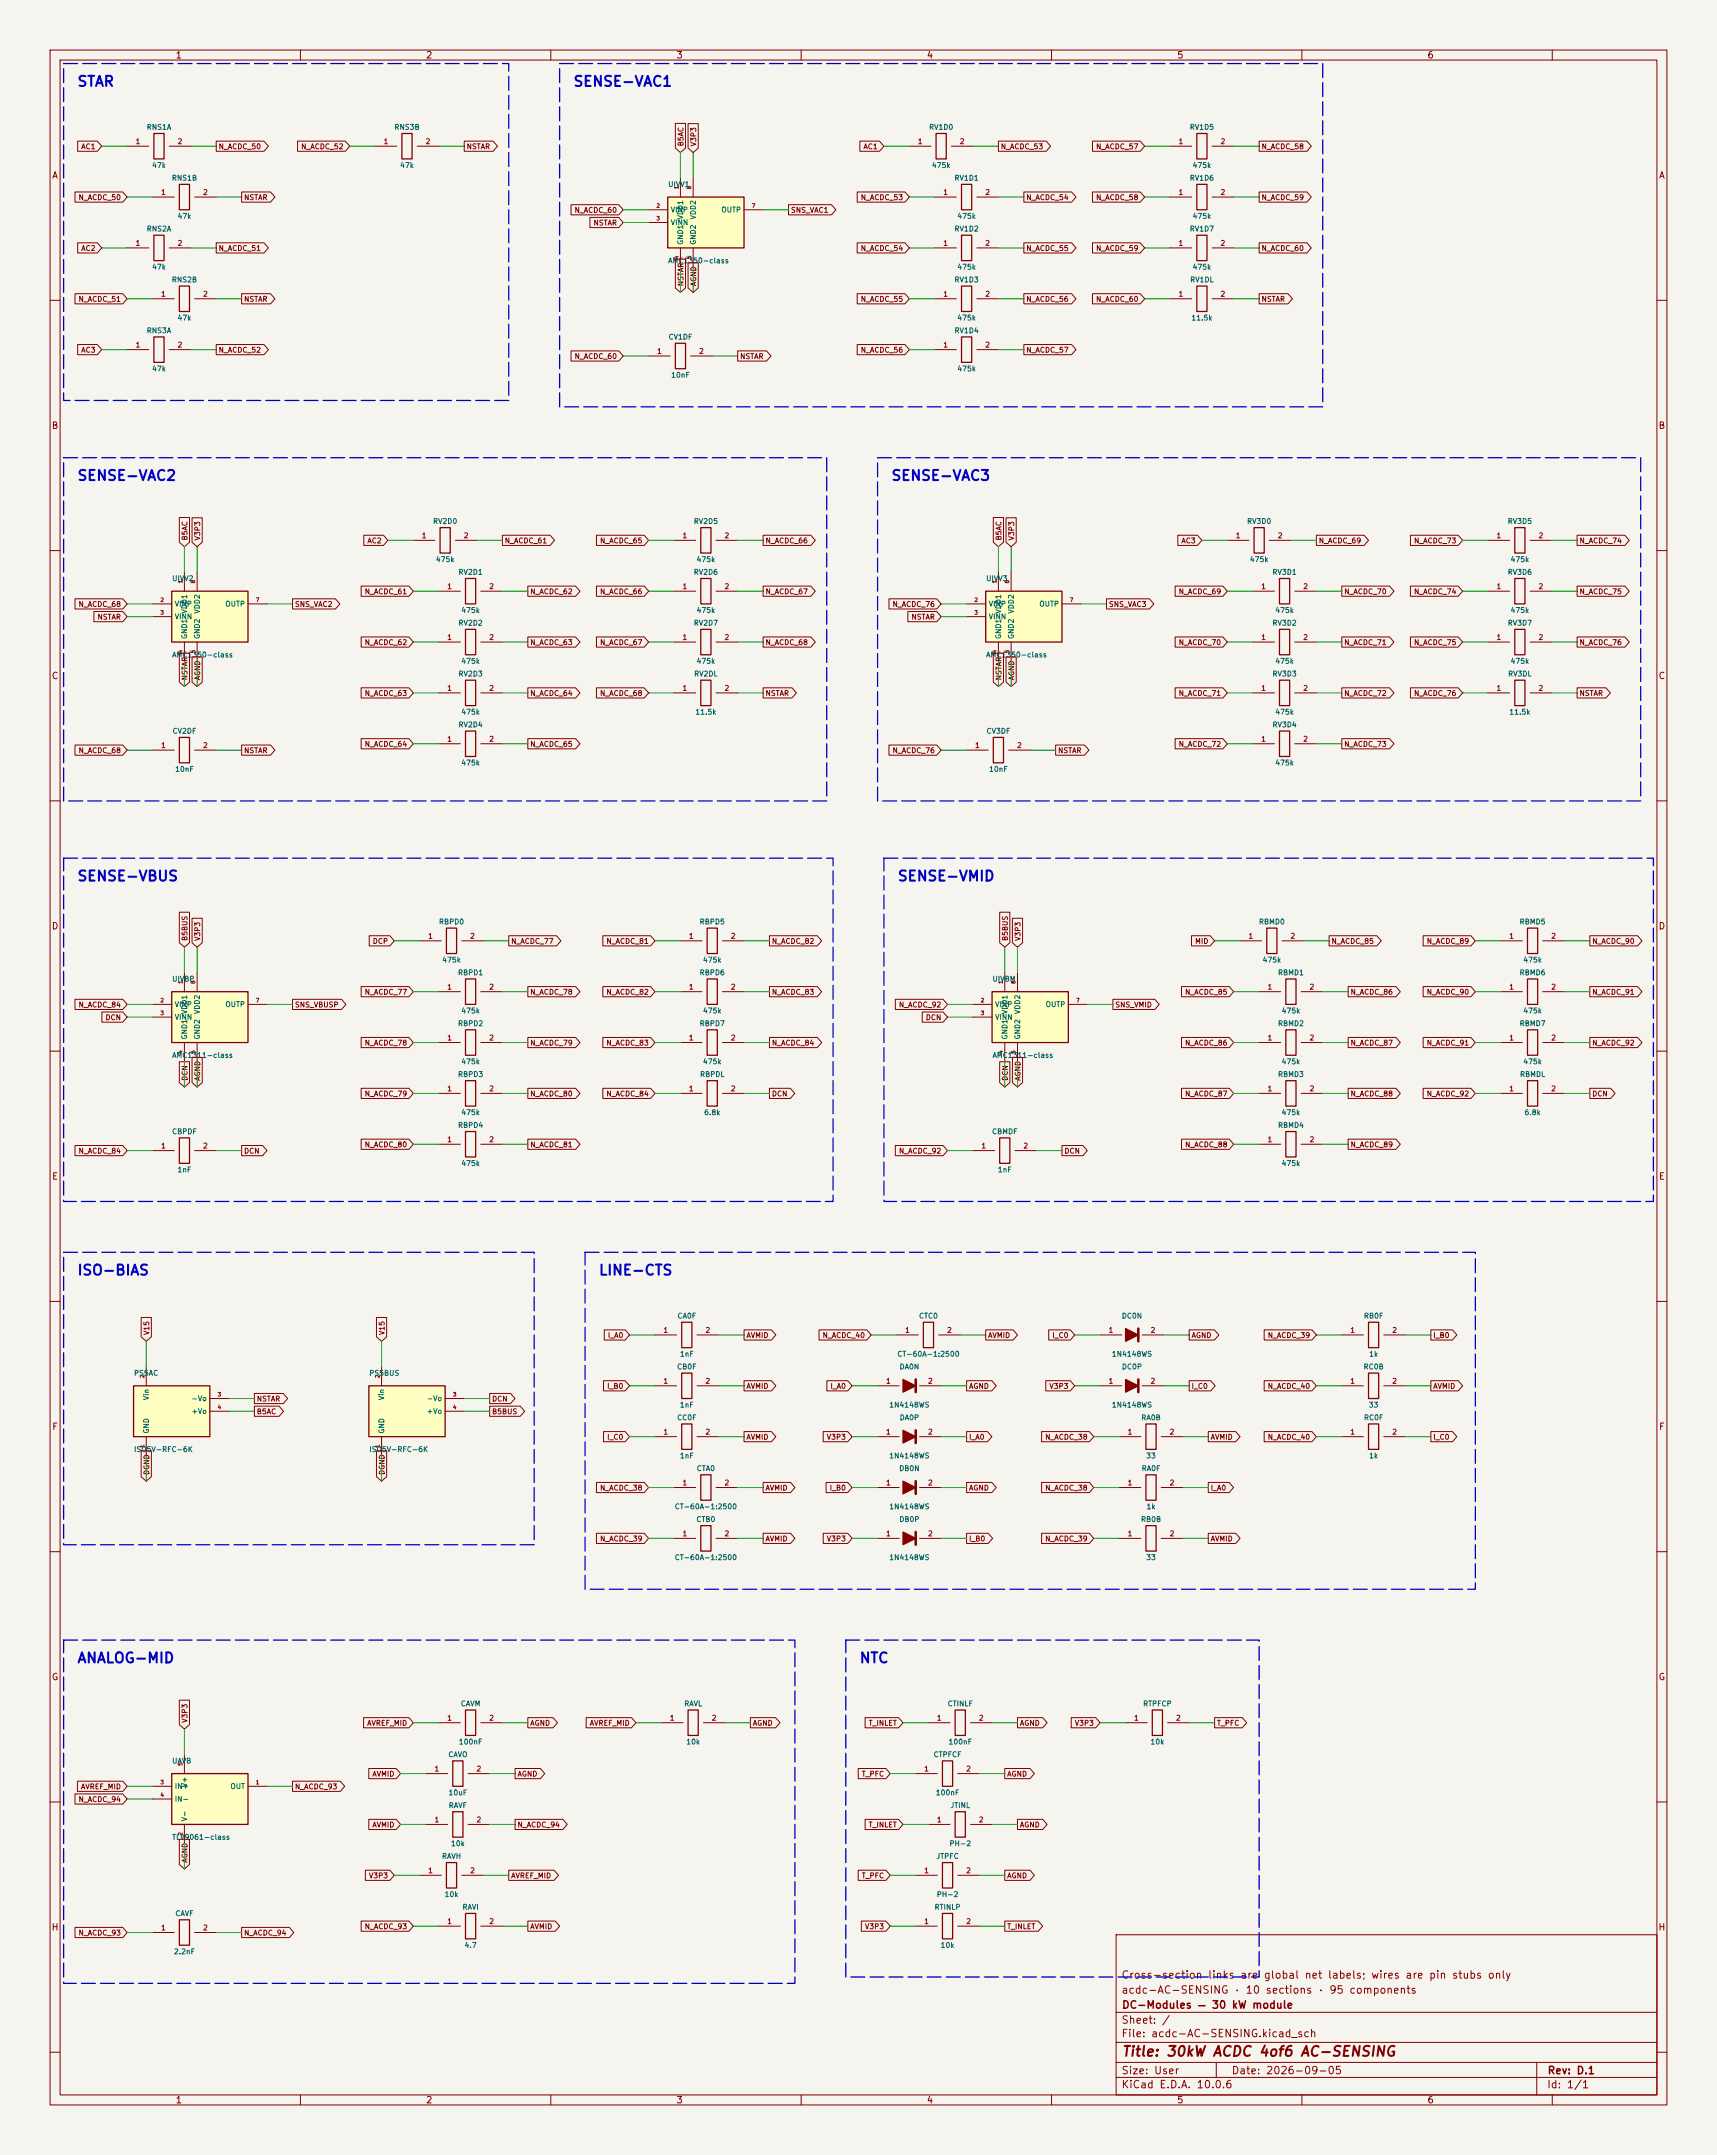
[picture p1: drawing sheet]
<svg xmlns="http://www.w3.org/2000/svg" width="343mm" height="431mm" viewBox="0 0 343 431" stroke-linecap="round" stroke-linejoin="round" font-family="sans-serif">
<defs><g id="words">
<g font-size="2" fill="#0000c2">
<text x="15.3" y="17.8">STAR</text>
<text x="114.4" y="17.8">SENSE-VAC1</text>
<text x="15.3" y="96.5">SENSE-VAC2</text>
<text x="177.9" y="96.5">SENSE-VAC3</text>
<text x="15.3" y="176.5">SENSE-VBUS</text>
<text x="179.1" y="176.5">SENSE-VMID</text>
<text x="15.3" y="255.3">ISO-BIAS</text>
<text x="119.4" y="255.3">LINE-CTS</text>
<text x="15.3" y="332.8">ANALOG-MID</text>
<text x="171.5" y="332.8">NTC</text>
</g>
<text font-size="2" fill="#840000" x="223.9" y="411.3">Title: 30kW ACDC 4of6 AC-SENSING</text>
<g font-size="1.5" fill="#840000">
<text x="223.9" y="395.7">Cross-section links are global net labels; wires are pin stubs only</text>
<text x="223.9" y="398.7">acdc-AC-SENSING · 10 sections · 95 components</text>
<text x="223.9" y="401.7">DC-Modules — 30 kW module</text>
<text x="223.9" y="407.4">File: acdc-AC-SENSING.kicad_sch</text>
<text x="223.9" y="404.7">Sheet: /</text>
<text x="223.9" y="417.6">KiCad E.D.A. 10.0.6</text>
<text x="223.9" y="414.8">Size: User</text>
<text x="245.9" y="414.8">Date: 2026-09-05</text>
<text x="308.9" y="417.6">Id: 1/1</text>
<text x="308.9" y="414.8">Rev: D.1</text>
</g>
<g font-size="1.3" fill="#840000">
<text x="35" y="12">1</text>
<text x="85" y="12">2</text>
<text x="135" y="12">3</text>
<text x="185" y="12">4</text>
<text x="235" y="12">5</text>
<text x="285" y="12">6</text>
<text x="10.3" y="36">A</text>
<text x="331.2" y="36">A</text>
<text x="10.2" y="86">B</text>
<text x="331.1" y="86">B</text>
<text x="10.2" y="136">C</text>
<text x="331.1" y="136">C</text>
<text x="10.2" y="186">D</text>
<text x="331.1" y="186">D</text>
<text x="10.3" y="236">E</text>
<text x="331.2" y="236">E</text>
<text x="10.3" y="286">F</text>
<text x="331.2" y="286">F</text>
<text x="10.2" y="336">G</text>
<text x="331.1" y="336">G</text>
<text x="10.2" y="386">H</text>
<text x="331.1" y="386">H</text>
<text x="35" y="420.5">1</text>
<text x="85" y="420.5">2</text>
<text x="135" y="420.5">3</text>
<text x="185" y="420.5">4</text>
<text x="235" y="420.5">5</text>
<text x="285" y="420.5">6</text>
</g>
<g font-size="1" fill="#a90000">
<text x="27" y="29">1</text>
<text x="35.4" y="29">2</text>
<text x="76.5" y="29">1</text>
<text x="84.9" y="29">2</text>
<text x="183.2" y="29">1</text>
<text x="191.6" y="29">2</text>
<text x="235.3" y="29">1</text>
<text x="243.6" y="29">2</text>
<text x="32.1" y="39.2">1</text>
<text x="40.4" y="39.2">2</text>
<text x="188.3" y="39.2">1</text>
<text x="196.6" y="39.2">2</text>
<text x="235.3" y="39.2">1</text>
<text x="243.6" y="39.2">2</text>
<text x="27" y="49.3">1</text>
<text x="35.4" y="49.3">2</text>
<text x="188.3" y="49.3">1</text>
<text x="196.6" y="49.3">2</text>
<text x="235.3" y="49.3">1</text>
<text x="243.6" y="49.3">2</text>
<text x="32.1" y="59.5">1</text>
<text x="40.4" y="59.5">2</text>
<text x="188.3" y="59.5">1</text>
<text x="196.6" y="59.5">2</text>
<text x="235.3" y="59.5">1</text>
<text x="243.6" y="59.5">2</text>
<text x="27" y="69.7">1</text>
<text x="35.4" y="69.7">2</text>
<text x="131.1" y="70.9">1</text>
<text x="139.5" y="70.9">2</text>
<text x="188.3" y="69.7">1</text>
<text x="196.6" y="69.7">2</text>
<text x="84.1" y="107.8">1</text>
<text x="92.5" y="107.8">2</text>
<text x="136.2" y="107.8">1</text>
<text x="144.6" y="107.8">2</text>
<text x="246.7" y="107.8">1</text>
<text x="255.1" y="107.8">2</text>
<text x="298.8" y="107.8">1</text>
<text x="307.1" y="107.8">2</text>
<text x="89.2" y="117.9">1</text>
<text x="97.6" y="117.9">2</text>
<text x="136.2" y="117.9">1</text>
<text x="144.6" y="117.9">2</text>
<text x="251.8" y="117.9">1</text>
<text x="260.1" y="117.9">2</text>
<text x="298.8" y="117.9">1</text>
<text x="307.1" y="117.9">2</text>
<text x="89.2" y="128.1">1</text>
<text x="97.6" y="128.1">2</text>
<text x="136.2" y="128.1">1</text>
<text x="144.6" y="128.1">2</text>
<text x="251.8" y="128.1">1</text>
<text x="260.1" y="128.1">2</text>
<text x="298.8" y="128.1">1</text>
<text x="307.1" y="128.1">2</text>
<text x="89.2" y="138.2">1</text>
<text x="97.6" y="138.2">2</text>
<text x="136.2" y="138.2">1</text>
<text x="144.6" y="138.2">2</text>
<text x="251.8" y="138.2">1</text>
<text x="260.1" y="138.2">2</text>
<text x="298.8" y="138.2">1</text>
<text x="307.1" y="138.2">2</text>
<text x="32.1" y="149.7">1</text>
<text x="40.4" y="149.7">2</text>
<text x="89.2" y="148.4">1</text>
<text x="97.6" y="148.4">2</text>
<text x="194.6" y="149.7">1</text>
<text x="203" y="149.7">2</text>
<text x="251.8" y="148.4">1</text>
<text x="260.1" y="148.4">2</text>
<text x="85.4" y="187.8">1</text>
<text x="93.8" y="187.8">2</text>
<text x="137.5" y="187.8">1</text>
<text x="145.8" y="187.8">2</text>
<text x="249.2" y="187.8">1</text>
<text x="257.6" y="187.8">2</text>
<text x="301.3" y="187.8">1</text>
<text x="309.7" y="187.8">2</text>
<text x="89.2" y="197.9">1</text>
<text x="97.6" y="197.9">2</text>
<text x="137.5" y="197.9">1</text>
<text x="145.8" y="197.9">2</text>
<text x="253" y="197.9">1</text>
<text x="261.4" y="197.9">2</text>
<text x="301.3" y="197.9">1</text>
<text x="309.7" y="197.9">2</text>
<text x="89.2" y="208.1">1</text>
<text x="97.6" y="208.1">2</text>
<text x="137.5" y="208.1">1</text>
<text x="145.8" y="208.1">2</text>
<text x="253" y="208.1">1</text>
<text x="261.4" y="208.1">2</text>
<text x="301.3" y="208.1">1</text>
<text x="309.7" y="208.1">2</text>
<text x="89.2" y="218.3">1</text>
<text x="97.6" y="218.3">2</text>
<text x="137.5" y="218.3">1</text>
<text x="145.8" y="218.3">2</text>
<text x="253" y="218.3">1</text>
<text x="261.4" y="218.3">2</text>
<text x="301.3" y="218.3">1</text>
<text x="309.7" y="218.3">2</text>
<text x="32.1" y="229.7">1</text>
<text x="40.4" y="229.7">2</text>
<text x="89.2" y="228.4">1</text>
<text x="97.6" y="228.4">2</text>
<text x="195.9" y="229.7">1</text>
<text x="204.3" y="229.7">2</text>
<text x="253" y="228.4">1</text>
<text x="261.4" y="228.4">2</text>
<text x="132.4" y="266.5">1</text>
<text x="140.8" y="266.5">2</text>
<text x="180.6" y="266.5">1</text>
<text x="189" y="266.5">2</text>
<text x="221.3" y="266.5">1</text>
<text x="229.7" y="266.5">2</text>
<text x="269.5" y="266.5">1</text>
<text x="277.9" y="266.5">2</text>
<text x="132.4" y="276.7">1</text>
<text x="140.8" y="276.7">2</text>
<text x="176.8" y="276.7">1</text>
<text x="185.2" y="276.7">2</text>
<text x="221.3" y="276.7">1</text>
<text x="229.7" y="276.7">2</text>
<text x="269.5" y="276.7">1</text>
<text x="277.9" y="276.7">2</text>
<text x="132.4" y="286.8">1</text>
<text x="140.8" y="286.8">2</text>
<text x="176.8" y="286.8">1</text>
<text x="185.2" y="286.8">2</text>
<text x="225.1" y="286.8">1</text>
<text x="233.5" y="286.8">2</text>
<text x="269.5" y="286.8">1</text>
<text x="277.9" y="286.8">2</text>
<text x="136.2" y="297">1</text>
<text x="144.6" y="297">2</text>
<text x="176.8" y="297">1</text>
<text x="185.2" y="297">2</text>
<text x="225.1" y="297">1</text>
<text x="233.5" y="297">2</text>
<text x="136.2" y="307.2">1</text>
<text x="144.6" y="307.2">2</text>
<text x="176.8" y="307.2">1</text>
<text x="185.2" y="307.2">2</text>
<text x="225.1" y="307.2">1</text>
<text x="233.5" y="307.2">2</text>
<text x="89.2" y="344">1</text>
<text x="97.6" y="344">2</text>
<text x="133.7" y="344">1</text>
<text x="142" y="344">2</text>
<text x="187" y="344">1</text>
<text x="195.4" y="344">2</text>
<text x="226.4" y="344">1</text>
<text x="234.7" y="344">2</text>
<text x="86.7" y="354.1">1</text>
<text x="95" y="354.1">2</text>
<text x="184.5" y="354.1">1</text>
<text x="192.8" y="354.1">2</text>
<text x="86.7" y="364.3">1</text>
<text x="95" y="364.3">2</text>
<text x="187" y="364.3">1</text>
<text x="195.4" y="364.3">2</text>
<text x="85.4" y="374.5">1</text>
<text x="93.8" y="374.5">2</text>
<text x="184.5" y="374.5">1</text>
<text x="192.8" y="374.5">2</text>
<text x="32.1" y="385.9">1</text>
<text x="40.4" y="385.9">2</text>
<text x="89.2" y="384.6">1</text>
<text x="97.6" y="384.6">2</text>
<text x="184.5" y="384.6">1</text>
<text x="192.8" y="384.6">2</text>
</g>
<g font-size="1" fill="#006464">
<text x="29.2" y="26.2">RNS1A</text>
<text x="78.7" y="26.2">RNS3B</text>
<text x="185.4" y="26.2">RV1D0</text>
<text x="237.5" y="26.2">RV1D5</text>
<text x="30.3" y="33.8">47k</text>
<text x="79.8" y="33.8">47k</text>
<text x="186" y="33.8">475k</text>
<text x="238.1" y="33.8">475k</text>
<text x="34.2" y="36.3">RNS1B</text>
<text x="133.3" y="37.6">UIVV1</text>
<text x="190.5" y="36.3">RV1D1</text>
<text x="237.5" y="36.3">RV1D6</text>
<text x="29.2" y="46.5">RNS2A</text>
<text x="35.3" y="43.9">47k</text>
<text x="133.9" y="42.7">VINP</text>
<text x="133.9" y="45.2">VINN</text>
<text x="136.7" y="44" transform="rotate(-90 136.7 44)">VDD1</text>
<text x="139.2" y="44" transform="rotate(-90 139.2 44)">VDD2</text>
<text x="144" y="42.7">OUTP</text>
<text x="190.5" y="46.5">RV1D2</text>
<text x="191.1" y="43.9">475k</text>
<text x="237.5" y="46.5">RV1D7</text>
<text x="238.1" y="43.9">475k</text>
<text x="133.3" y="52.8">AMC1350-class</text>
<text x="136.7" y="49" transform="rotate(-90 136.7 49)">GND1</text>
<text x="139.2" y="49" transform="rotate(-90 139.2 49)">GND2</text>
<text x="30.3" y="54.1">47k</text>
<text x="34.2" y="56.6">RNS2B</text>
<text x="190.5" y="56.6">RV1D3</text>
<text x="191.1" y="54.1">475k</text>
<text x="237.6" y="56.6">RV1DL</text>
<text x="238.1" y="54.1">475k</text>
<text x="35.3" y="64.3">47k</text>
<text x="191.1" y="64.3">475k</text>
<text x="237.8" y="64.3">11.5k</text>
<text x="29.2" y="66.8">RNS3A</text>
<text x="133.4" y="68.1">CV1DF</text>
<text x="190.5" y="66.8">RV1D4</text>
<text x="30.3" y="74.4">47k</text>
<text x="133.9" y="75.7">10nF</text>
<text x="191.1" y="74.4">475k</text>
<text x="86.4" y="104.9">RV2D0</text>
<text x="138.4" y="104.9">RV2D5</text>
<text x="248.9" y="104.9">RV3D0</text>
<text x="301" y="104.9">RV3D5</text>
<text x="86.9" y="112.5">475k</text>
<text x="139" y="112.5">475k</text>
<text x="249.5" y="112.5">475k</text>
<text x="301.6" y="112.5">475k</text>
<text x="34.3" y="116.3">UIVV2</text>
<text x="91.5" y="115.1">RV2D1</text>
<text x="138.4" y="115.1">RV2D6</text>
<text x="196.8" y="116.3">UIVV3</text>
<text x="254" y="115.1">RV3D1</text>
<text x="301" y="115.1">RV3D6</text>
<text x="34.8" y="121.4">VINP</text>
<text x="34.8" y="124">VINN</text>
<text x="37.6" y="122.7" transform="rotate(-90 37.6 122.7)">VDD1</text>
<text x="40.1" y="122.7" transform="rotate(-90 40.1 122.7)">VDD2</text>
<text x="44.9" y="121.4">OUTP</text>
<text x="91.5" y="125.2">RV2D2</text>
<text x="92" y="122.7">475k</text>
<text x="138.4" y="125.2">RV2D7</text>
<text x="139" y="122.7">475k</text>
<text x="197.4" y="121.4">VINP</text>
<text x="197.4" y="124">VINN</text>
<text x="200.2" y="122.7" transform="rotate(-90 200.2 122.7)">VDD1</text>
<text x="202.7" y="122.7" transform="rotate(-90 202.7 122.7)">VDD2</text>
<text x="207.5" y="121.4">OUTP</text>
<text x="254" y="125.2">RV3D2</text>
<text x="254.6" y="122.7">475k</text>
<text x="301" y="125.2">RV3D7</text>
<text x="301.6" y="122.7">475k</text>
<text x="34.3" y="131.6">AMC1350-class</text>
<text x="37.6" y="127.8" transform="rotate(-90 37.6 127.8)">GND1</text>
<text x="40.1" y="127.8" transform="rotate(-90 40.1 127.8)">GND2</text>
<text x="196.8" y="131.6">AMC1350-class</text>
<text x="200.2" y="127.8" transform="rotate(-90 200.2 127.8)">GND1</text>
<text x="202.7" y="127.8" transform="rotate(-90 202.7 127.8)">GND2</text>
<text x="91.5" y="135.4">RV2D3</text>
<text x="92" y="132.8">475k</text>
<text x="138.5" y="135.4">RV2DL</text>
<text x="139" y="132.8">475k</text>
<text x="254" y="135.4">RV3D3</text>
<text x="254.6" y="132.8">475k</text>
<text x="301.1" y="135.4">RV3DL</text>
<text x="301.6" y="132.8">475k</text>
<text x="92" y="143">475k</text>
<text x="138.8" y="143">11.5k</text>
<text x="254.6" y="143">475k</text>
<text x="301.3" y="143">11.5k</text>
<text x="34.4" y="146.8">CV2DF</text>
<text x="91.5" y="145.5">RV2D4</text>
<text x="196.9" y="146.8">CV3DF</text>
<text x="254" y="145.5">RV3D4</text>
<text x="34.9" y="154.4">10nF</text>
<text x="92" y="153.2">475k</text>
<text x="197.4" y="154.4">10nF</text>
<text x="254.6" y="153.2">475k</text>
<text x="87.6" y="184.9">RBPD0</text>
<text x="139.6" y="184.9">RBPD5</text>
<text x="251.3" y="184.9">RBMD0</text>
<text x="303.4" y="184.9">RBMD5</text>
<text x="34.3" y="196.3">UIVBP</text>
<text x="88.2" y="192.5">475k</text>
<text x="91.4" y="195.1">RBPD1</text>
<text x="139.6" y="195.1">RBPD6</text>
<text x="140.3" y="192.5">475k</text>
<text x="198.1" y="196.3">UIVBM</text>
<text x="252" y="192.5">475k</text>
<text x="255.1" y="195.1">RBMD1</text>
<text x="303.4" y="195.1">RBMD6</text>
<text x="304.1" y="192.5">475k</text>
<text x="34.8" y="201.4">VINP</text>
<text x="34.8" y="204">VINN</text>
<text x="37.6" y="202.7" transform="rotate(-90 37.6 202.7)">VDD1</text>
<text x="40.1" y="202.7" transform="rotate(-90 40.1 202.7)">VDD2</text>
<text x="44.9" y="201.4">OUTP</text>
<text x="92" y="202.7">475k</text>
<text x="140.3" y="202.7">475k</text>
<text x="198.6" y="201.4">VINP</text>
<text x="198.6" y="204">VINN</text>
<text x="201.4" y="202.7" transform="rotate(-90 201.4 202.7)">VDD1</text>
<text x="204" y="202.7" transform="rotate(-90 204 202.7)">VDD2</text>
<text x="208.7" y="201.4">OUTP</text>
<text x="255.8" y="202.7">475k</text>
<text x="304.1" y="202.7">475k</text>
<text x="37.6" y="207.8" transform="rotate(-90 37.6 207.8)">GND1</text>
<text x="40.1" y="207.8" transform="rotate(-90 40.1 207.8)">GND2</text>
<text x="91.4" y="205.2">RBPD2</text>
<text x="139.6" y="205.2">RBPD7</text>
<text x="201.4" y="207.8" transform="rotate(-90 201.4 207.8)">GND1</text>
<text x="204" y="207.8" transform="rotate(-90 204 207.8)">GND2</text>
<text x="255.1" y="205.2">RBMD2</text>
<text x="303.4" y="205.2">RBMD7</text>
<text x="34.3" y="211.6">AMC1311-class</text>
<text x="91.4" y="215.4">RBPD3</text>
<text x="92" y="212.9">475k</text>
<text x="139.7" y="215.4">RBPDL</text>
<text x="140.3" y="212.9">475k</text>
<text x="198.1" y="211.6">AMC1311-class</text>
<text x="255.1" y="215.4">RBMD3</text>
<text x="255.8" y="212.9">475k</text>
<text x="303.5" y="215.4">RBMDL</text>
<text x="304.1" y="212.9">475k</text>
<text x="34.3" y="226.8">CBPDF</text>
<text x="91.4" y="225.6">RBPD4</text>
<text x="92" y="223">475k</text>
<text x="140.5" y="223">6.8k</text>
<text x="198" y="226.8">CBMDF</text>
<text x="255.1" y="225.6">RBMD4</text>
<text x="255.8" y="223">475k</text>
<text x="304.3" y="223">6.8k</text>
<text x="92" y="233.2">475k</text>
<text x="255.8" y="233.2">475k</text>
<text x="35.3" y="234.4">1nF</text>
<text x="199.2" y="234.4">1nF</text>
<text x="135.2" y="263.7">CA0F</text>
<text x="183.4" y="263.7">CTC0</text>
<text x="223.9" y="263.7">DC0N</text>
<text x="272.3" y="263.7">RB0F</text>
<text x="26.7" y="275.1">PS5AC</text>
<text x="73.6" y="275.1">PS5BUS</text>
<text x="135.1" y="273.8">CB0F</text>
<text x="135.7" y="271.3">1nF</text>
<text x="179.1" y="271.3">CT-60A-1:2500</text>
<text x="179.5" y="273.8">DA0N</text>
<text x="221.9" y="271.3">1N4148WS</text>
<text x="224" y="273.8">DC0P</text>
<text x="272.2" y="273.8">RC0B</text>
<text x="273.3" y="271.3">1k</text>
<text x="30" y="279.8" transform="rotate(-90 30 279.8)">Vin</text>
<text x="38.2" y="280.2">-Vo</text>
<text x="77" y="279.8" transform="rotate(-90 77 279.8)">Vin</text>
<text x="85.1" y="280.2">-Vo</text>
<text x="135.7" y="281.4">1nF</text>
<text x="177.5" y="281.4">1N4148WS</text>
<text x="221.9" y="281.4">1N4148WS</text>
<text x="273.3" y="281.4">33</text>
<text x="30" y="286.5" transform="rotate(-90 30 286.5)">GND</text>
<text x="38.2" y="282.7">+Vo</text>
<text x="77" y="286.5" transform="rotate(-90 77 286.5)">GND</text>
<text x="85.1" y="282.7">+Vo</text>
<text x="135.1" y="284">CC0F</text>
<text x="179.6" y="284">DA0P</text>
<text x="227.8" y="284">RA0B</text>
<text x="272.3" y="284">RC0F</text>
<text x="26.7" y="290.3">ISO5V-RFC-6K</text>
<text x="73.6" y="290.3">ISO5V-RFC-6K</text>
<text x="135.7" y="291.6">1nF</text>
<text x="177.5" y="291.6">1N4148WS</text>
<text x="228.8" y="291.6">33</text>
<text x="273.3" y="291.6">1k</text>
<text x="139.1" y="294.1">CTA0</text>
<text x="179.5" y="294.1">DB0N</text>
<text x="227.9" y="294.1">RA0F</text>
<text x="134.7" y="301.8">CT-60A-1:2500</text>
<text x="139" y="304.3">CTB0</text>
<text x="177.5" y="301.8">1N4148WS</text>
<text x="179.5" y="304.3">DB0P</text>
<text x="227.8" y="304.3">RB0B</text>
<text x="228.9" y="301.8">1k</text>
<text x="134.7" y="311.9">CT-60A-1:2500</text>
<text x="177.5" y="311.9">1N4148WS</text>
<text x="228.8" y="311.9">33</text>
<text x="91.9" y="341.1">CAVM</text>
<text x="136.5" y="341.1">RAVL</text>
<text x="189.2" y="341.1">CTINLF</text>
<text x="228.2" y="341.1">RTPFCP</text>
<text x="34.3" y="352.6">UAVB</text>
<text x="89.4" y="351.3">CAVO</text>
<text x="91.5" y="348.7">100nF</text>
<text x="136.9" y="348.7">10k</text>
<text x="186.3" y="351.3">CTPFCF</text>
<text x="189.3" y="348.7">100nF</text>
<text x="229.7" y="348.7">10k</text>
<text x="34.8" y="357.6">IN+</text>
<text x="37.6" y="357.2" transform="rotate(-90 37.6 357.2)">V+</text>
<text x="45.9" y="357.6">OUT</text>
<text x="89.5" y="358.9">10uF</text>
<text x="186.8" y="358.9">100nF</text>
<text x="34.8" y="360.2">IN-</text>
<text x="37.6" y="364" transform="rotate(-90 37.6 364)">V-</text>
<text x="89.5" y="361.4">RAVF</text>
<text x="189.7" y="361.4">JTINL</text>
<text x="34.3" y="367.8">TLV9061-class</text>
<text x="88.2" y="371.6">RAVH</text>
<text x="90" y="369.1">10k</text>
<text x="186.9" y="371.6">JTPFC</text>
<text x="189.5" y="369.1">PH-2</text>
<text x="34.9" y="383">CAVF</text>
<text x="88.7" y="379.2">10k</text>
<text x="92.3" y="381.8">RAVI</text>
<text x="186.5" y="381.8">RTINLP</text>
<text x="187" y="379.2">PH-2</text>
<text x="92.7" y="389.4">4.7</text>
<text x="187.7" y="389.4">10k</text>
<text x="34.6" y="390.7">2.2nF</text>
</g>
<g font-size="1" fill="#840000">
<text x="136.7" y="29.3" transform="rotate(-90 136.7 29.3)">B5AC</text>
<text x="139.3" y="29.3" transform="rotate(-90 139.3 29.3)">V3P3</text>
<text x="16.1" y="30.1">AC1</text>
<text x="43.6" y="30.1">N_ACDC_50</text>
<text x="60" y="30.1">N_ACDC_52</text>
<text x="93.1" y="30.1">NSTAR</text>
<text x="172.3" y="30.1">AC1</text>
<text x="199.8" y="30.1">N_ACDC_53</text>
<text x="218.8" y="30.1">N_ACDC_57</text>
<text x="251.8" y="30.1">N_ACDC_58</text>
<text x="15.6" y="40.2">N_ACDC_50</text>
<text x="48.6" y="40.2">NSTAR</text>
<text x="171.8" y="40.2">N_ACDC_53</text>
<text x="204.8" y="40.2">N_ACDC_54</text>
<text x="218.8" y="40.2">N_ACDC_58</text>
<text x="251.8" y="40.2">N_ACDC_59</text>
<text x="114.6" y="42.8">N_ACDC_60</text>
<text x="118.4" y="45.3">NSTAR</text>
<text x="157.9" y="42.8">SNS_VAC1</text>
<text x="16.1" y="50.4">AC2</text>
<text x="43.6" y="50.4">N_ACDC_51</text>
<text x="171.8" y="50.4">N_ACDC_54</text>
<text x="204.8" y="50.4">N_ACDC_55</text>
<text x="218.8" y="50.4">N_ACDC_59</text>
<text x="251.8" y="50.4">N_ACDC_60</text>
<text x="136.7" y="57.3" transform="rotate(-90 136.7 57.3)">NSTAR</text>
<text x="139.3" y="57.3" transform="rotate(-90 139.3 57.3)">AGND</text>
<text x="15.6" y="60.5">N_ACDC_51</text>
<text x="48.6" y="60.5">NSTAR</text>
<text x="171.8" y="60.5">N_ACDC_55</text>
<text x="204.8" y="60.5">N_ACDC_56</text>
<text x="218.8" y="60.5">N_ACDC_60</text>
<text x="251.8" y="60.5">NSTAR</text>
<text x="16.1" y="70.7">AC3</text>
<text x="43.6" y="70.7">N_ACDC_52</text>
<text x="114.6" y="72">N_ACDC_60</text>
<text x="147.7" y="72">NSTAR</text>
<text x="171.8" y="70.7">N_ACDC_56</text>
<text x="204.8" y="70.7">N_ACDC_57</text>
<text x="37.7" y="108.1" transform="rotate(-90 37.7 108.1)">B5AC</text>
<text x="40.2" y="108.1" transform="rotate(-90 40.2 108.1)">V3P3</text>
<text x="73.3" y="108.8">AC2</text>
<text x="100.7" y="108.8">N_ACDC_61</text>
<text x="119.7" y="108.8">N_ACDC_65</text>
<text x="152.8" y="108.8">N_ACDC_66</text>
<text x="200.2" y="108.1" transform="rotate(-90 200.2 108.1)">B5AC</text>
<text x="202.8" y="108.1" transform="rotate(-90 202.8 108.1)">V3P3</text>
<text x="235.8" y="108.8">AC3</text>
<text x="263.3" y="108.8">N_ACDC_69</text>
<text x="282.3" y="108.8">N_ACDC_73</text>
<text x="315.3" y="108.8">N_ACDC_74</text>
<text x="72.7" y="119">N_ACDC_61</text>
<text x="105.8" y="119">N_ACDC_62</text>
<text x="119.7" y="119">N_ACDC_66</text>
<text x="152.8" y="119">N_ACDC_67</text>
<text x="235.3" y="119">N_ACDC_69</text>
<text x="268.3" y="119">N_ACDC_70</text>
<text x="282.3" y="119">N_ACDC_74</text>
<text x="315.3" y="119">N_ACDC_75</text>
<text x="15.6" y="121.5">N_ACDC_68</text>
<text x="19.4" y="124">NSTAR</text>
<text x="58.8" y="121.5">SNS_VAC2</text>
<text x="178.1" y="121.5">N_ACDC_76</text>
<text x="181.9" y="124">NSTAR</text>
<text x="221.4" y="121.5">SNS_VAC3</text>
<text x="72.7" y="129.1">N_ACDC_62</text>
<text x="105.8" y="129.1">N_ACDC_63</text>
<text x="119.7" y="129.1">N_ACDC_67</text>
<text x="152.8" y="129.1">N_ACDC_68</text>
<text x="235.3" y="129.1">N_ACDC_70</text>
<text x="268.3" y="129.1">N_ACDC_71</text>
<text x="282.3" y="129.1">N_ACDC_75</text>
<text x="315.3" y="129.1">N_ACDC_76</text>
<text x="37.7" y="136" transform="rotate(-90 37.7 136)">NSTAR</text>
<text x="40.2" y="136" transform="rotate(-90 40.2 136)">AGND</text>
<text x="200.2" y="136" transform="rotate(-90 200.2 136)">NSTAR</text>
<text x="202.8" y="136" transform="rotate(-90 202.8 136)">AGND</text>
<text x="72.7" y="139.3">N_ACDC_63</text>
<text x="105.8" y="139.3">N_ACDC_64</text>
<text x="119.7" y="139.3">N_ACDC_68</text>
<text x="152.8" y="139.3">NSTAR</text>
<text x="235.3" y="139.3">N_ACDC_71</text>
<text x="268.3" y="139.3">N_ACDC_72</text>
<text x="282.3" y="139.3">N_ACDC_76</text>
<text x="315.3" y="139.3">NSTAR</text>
<text x="72.7" y="149.4">N_ACDC_64</text>
<text x="105.8" y="149.4">N_ACDC_65</text>
<text x="235.3" y="149.4">N_ACDC_72</text>
<text x="268.3" y="149.4">N_ACDC_73</text>
<text x="15.6" y="150.7">N_ACDC_68</text>
<text x="48.6" y="150.7">NSTAR</text>
<text x="178.1" y="150.7">N_ACDC_76</text>
<text x="211.2" y="150.7">NSTAR</text>
<text x="37.7" y="188.1" transform="rotate(-90 37.7 188.1)">B5BUS</text>
<text x="40.2" y="188.1" transform="rotate(-90 40.2 188.1)">V3P3</text>
<text x="74.3" y="188.8">DCP</text>
<text x="102" y="188.8">N_ACDC_77</text>
<text x="121" y="188.8">N_ACDC_81</text>
<text x="154" y="188.8">N_ACDC_82</text>
<text x="201.5" y="188.1" transform="rotate(-90 201.5 188.1)">B5BUS</text>
<text x="204" y="188.1" transform="rotate(-90 204 188.1)">V3P3</text>
<text x="238.6" y="188.8">MID</text>
<text x="265.8" y="188.8">N_ACDC_85</text>
<text x="284.8" y="188.8">N_ACDC_89</text>
<text x="317.9" y="188.8">N_ACDC_90</text>
<text x="15.6" y="201.5">N_ACDC_84</text>
<text x="58.8" y="201.5">SNS_VBUSP</text>
<text x="72.7" y="199">N_ACDC_77</text>
<text x="105.8" y="199">N_ACDC_78</text>
<text x="121" y="199">N_ACDC_82</text>
<text x="154" y="199">N_ACDC_83</text>
<text x="179.4" y="201.5">N_ACDC_92</text>
<text x="222.6" y="201.5">SNS_VMID</text>
<text x="236.6" y="199">N_ACDC_85</text>
<text x="269.6" y="199">N_ACDC_86</text>
<text x="284.8" y="199">N_ACDC_90</text>
<text x="317.9" y="199">N_ACDC_91</text>
<text x="21" y="204">DCN</text>
<text x="72.7" y="209.1">N_ACDC_78</text>
<text x="105.8" y="209.1">N_ACDC_79</text>
<text x="121" y="209.1">N_ACDC_83</text>
<text x="154" y="209.1">N_ACDC_84</text>
<text x="184.8" y="204">DCN</text>
<text x="236.6" y="209.1">N_ACDC_86</text>
<text x="269.6" y="209.1">N_ACDC_87</text>
<text x="284.8" y="209.1">N_ACDC_91</text>
<text x="317.9" y="209.1">N_ACDC_92</text>
<text x="37.7" y="216" transform="rotate(-90 37.7 216)">DCN</text>
<text x="40.2" y="216" transform="rotate(-90 40.2 216)">AGND</text>
<text x="72.7" y="219.3">N_ACDC_79</text>
<text x="105.8" y="219.3">N_ACDC_80</text>
<text x="121" y="219.3">N_ACDC_84</text>
<text x="154" y="219.3">DCN</text>
<text x="201.5" y="216" transform="rotate(-90 201.5 216)">DCN</text>
<text x="204" y="216" transform="rotate(-90 204 216)">AGND</text>
<text x="236.6" y="219.3">N_ACDC_87</text>
<text x="269.6" y="219.3">N_ACDC_88</text>
<text x="284.8" y="219.3">N_ACDC_92</text>
<text x="317.9" y="219.3">DCN</text>
<text x="15.6" y="230.7">N_ACDC_84</text>
<text x="48.6" y="230.7">DCN</text>
<text x="72.7" y="229.4">N_ACDC_80</text>
<text x="105.8" y="229.4">N_ACDC_81</text>
<text x="179.4" y="230.7">N_ACDC_92</text>
<text x="212.5" y="230.7">DCN</text>
<text x="236.6" y="229.4">N_ACDC_88</text>
<text x="269.6" y="229.4">N_ACDC_89</text>
<text x="30.1" y="266.8" transform="rotate(-90 30.1 266.8)">V15</text>
<text x="77" y="266.8" transform="rotate(-90 77 266.8)">V15</text>
<text x="121.3" y="267.5">I_A0</text>
<text x="149" y="267.5">AVMID</text>
<text x="164.2" y="267.5">N_ACDC_40</text>
<text x="197.2" y="267.5">AVMID</text>
<text x="210" y="267.5">I_C0</text>
<text x="237.9" y="267.5">AGND</text>
<text x="253.1" y="267.5">N_ACDC_39</text>
<text x="286.1" y="267.5">I_B0</text>
<text x="51.2" y="280.2">NSTAR</text>
<text x="98.2" y="280.2">DCN</text>
<text x="121.1" y="277.7">I_B0</text>
<text x="149" y="277.7">AVMID</text>
<text x="165.7" y="277.7">I_A0</text>
<text x="193.4" y="277.7">AGND</text>
<text x="209.5" y="277.7">V3P3</text>
<text x="237.9" y="277.7">I_C0</text>
<text x="253.1" y="277.7">N_ACDC_40</text>
<text x="286.1" y="277.7">AVMID</text>
<text x="51.2" y="282.8">B5AC</text>
<text x="98.2" y="282.8">B5BUS</text>
<text x="121.1" y="287.9">I_C0</text>
<text x="149" y="287.9">AVMID</text>
<text x="165" y="287.9">V3P3</text>
<text x="193.4" y="287.9">I_A0</text>
<text x="208.6" y="287.9">N_ACDC_38</text>
<text x="241.7" y="287.9">AVMID</text>
<text x="253.1" y="287.9">N_ACDC_40</text>
<text x="286.1" y="287.9">I_C0</text>
<text x="30.1" y="294.8" transform="rotate(-90 30.1 294.8)">DGND</text>
<text x="77" y="294.8" transform="rotate(-90 77 294.8)">DGND</text>
<text x="119.7" y="298">N_ACDC_38</text>
<text x="152.8" y="298">AVMID</text>
<text x="165.6" y="298">I_B0</text>
<text x="193.4" y="298">AGND</text>
<text x="208.6" y="298">N_ACDC_38</text>
<text x="241.7" y="298">I_A0</text>
<text x="119.7" y="308.2">N_ACDC_39</text>
<text x="152.8" y="308.2">AVMID</text>
<text x="165" y="308.2">V3P3</text>
<text x="193.4" y="308.2">I_B0</text>
<text x="208.6" y="308.2">N_ACDC_39</text>
<text x="241.7" y="308.2">AVMID</text>
<text x="37.7" y="344.3" transform="rotate(-90 37.7 344.3)">V3P3</text>
<text x="73.2" y="345">AVREF_MID</text>
<text x="105.8" y="345">AGND</text>
<text x="117.7" y="345">AVREF_MID</text>
<text x="150.2" y="345">AGND</text>
<text x="173.4" y="345">T_INLET</text>
<text x="203.6" y="345">AGND</text>
<text x="214.5" y="345">V3P3</text>
<text x="242.9" y="345">T_PFC</text>
<text x="16.1" y="357.7">AVREF_MID</text>
<text x="58.8" y="357.7">N_ACDC_93</text>
<text x="74.3" y="355.2">AVMID</text>
<text x="103.2" y="355.2">AGND</text>
<text x="172" y="355.2">T_PFC</text>
<text x="201" y="355.2">AGND</text>
<text x="15.6" y="360.3">N_ACDC_94</text>
<text x="74.3" y="365.3">AVMID</text>
<text x="103.2" y="365.3">N_ACDC_94</text>
<text x="173.4" y="365.3">T_INLET</text>
<text x="203.6" y="365.3">AGND</text>
<text x="37.7" y="372.2" transform="rotate(-90 37.7 372.2)">AGND</text>
<text x="73.6" y="375.5">V3P3</text>
<text x="102" y="375.5">AVREF_MID</text>
<text x="172" y="375.5">T_PFC</text>
<text x="201" y="375.5">AGND</text>
<text x="15.6" y="386.9">N_ACDC_93</text>
<text x="48.6" y="386.9">N_ACDC_94</text>
<text x="72.7" y="385.7">N_ACDC_93</text>
<text x="105.8" y="385.7">AVMID</text>
<text x="172.6" y="385.7">V3P3</text>
<text x="201" y="385.7">T_INLET</text>
</g>
<g font-size=".8" fill="#a90000">
<text x="131" y="41.7">2</text>
<text x="135.7" y="37.9" transform="rotate(-90 135.7 37.9)">1</text>
<text x="138.2" y="37.9" transform="rotate(-90 138.2 37.9)">8</text>
<text x="150.1" y="41.7">7</text>
<text x="131" y="44.2">3</text>
<text x="135.7" y="51.9" transform="rotate(-90 135.7 51.9)">4</text>
<text x="138.2" y="51.9" transform="rotate(-90 138.2 51.9)">5</text>
<text x="36.6" y="116.6" transform="rotate(-90 36.6 116.6)">1</text>
<text x="39.1" y="116.6" transform="rotate(-90 39.1 116.6)">8</text>
<text x="199.2" y="116.6" transform="rotate(-90 199.2 116.6)">1</text>
<text x="201.7" y="116.6" transform="rotate(-90 201.7 116.6)">8</text>
<text x="31.9" y="120.4">2</text>
<text x="31.9" y="123">3</text>
<text x="51" y="120.4">7</text>
<text x="194.5" y="120.4">2</text>
<text x="194.5" y="123">3</text>
<text x="213.6" y="120.4">7</text>
<text x="36.6" y="130.6" transform="rotate(-90 36.6 130.6)">4</text>
<text x="39.1" y="130.6" transform="rotate(-90 39.1 130.6)">5</text>
<text x="199.2" y="130.6" transform="rotate(-90 199.2 130.6)">4</text>
<text x="201.7" y="130.6" transform="rotate(-90 201.7 130.6)">5</text>
<text x="36.6" y="196.7" transform="rotate(-90 36.6 196.7)">1</text>
<text x="39.1" y="196.7" transform="rotate(-90 39.1 196.7)">8</text>
<text x="200.4" y="196.7" transform="rotate(-90 200.4 196.7)">1</text>
<text x="203" y="196.7" transform="rotate(-90 203 196.7)">8</text>
<text x="31.9" y="200.4">2</text>
<text x="31.9" y="203">3</text>
<text x="51" y="200.4">7</text>
<text x="195.8" y="200.4">2</text>
<text x="195.8" y="203">3</text>
<text x="214.8" y="200.4">7</text>
<text x="36.6" y="210.6" transform="rotate(-90 36.6 210.6)">4</text>
<text x="39.1" y="210.6" transform="rotate(-90 39.1 210.6)">5</text>
<text x="200.4" y="210.6" transform="rotate(-90 200.4 210.6)">4</text>
<text x="203" y="210.6" transform="rotate(-90 203 210.6)">5</text>
<text x="29" y="275.4" transform="rotate(-90 29 275.4)">2</text>
<text x="76" y="275.4" transform="rotate(-90 76 275.4)">2</text>
<text x="43.4" y="279.2">3</text>
<text x="43.4" y="281.7">4</text>
<text x="90.4" y="279.2">3</text>
<text x="90.4" y="281.7">4</text>
<text x="29" y="289.4" transform="rotate(-90 29 289.4)">1</text>
<text x="76" y="289.4" transform="rotate(-90 76 289.4)">1</text>
<text x="36.6" y="352.9" transform="rotate(-90 36.6 352.9)">5</text>
<text x="31.9" y="356.6">3</text>
<text x="31.9" y="359.2">4</text>
<text x="51" y="356.6">1</text>
<text x="36.6" y="366.8" transform="rotate(-90 36.6 366.8)">2</text>
</g>
</g></defs>
<path d="M0 0h342.9v430.5h-342.9z" fill="#f5f4ef" stroke="#f5f4ef" stroke-width=".2"/>
<g fill="none" stroke="#840000" stroke-width=".2">
<path d="M10 10h322.9v410.5h-322.9zM12 12h318.9v406.5h-318.9zM60 10v2M110 10v2M160 10v2M210 10v2M260 10v2M310 10v2M10 60h2M330.9 60h2M10 110h2M82.5 108h4.4"/>
<path d="M87.6 118.1h4.3M90.9 108h4.3M96 118.1h4.3M330.9 110h2M87.6 138.4h4.3M87.6 128.3h4.3M96 138.4h4.3M96 128.3h4.3M87.6 148.6h4.3M96 148.6h4.3M10 160h2M330.9 160h2"/>
<path d="M10 210h2M330.9 210h2M10 260h2M330.9 260h2M10 310h2M223.5 307.3h4.3M231.9 307.3h4.3M330.9 310h2M10 360h2M330.9 360h2M222.9 386.5h108v32h-108zM10 410h2"/>
<path d="M60 418.5v2M110 418.5v2M160 418.5v2M210 418.5v2M222.9 415h108M222.9 412h108M222.9 408h108M222.9 402h108M242.9 412v3M260 418.5v2M306.9 412v6.5M310 418.5v2"/>
<path d="M330.9 410h2"/>
</g>
<path d="M87.9 105.4h2v5.1h-2zM93 115.6h2v5.1h-2zM93 135.9h2v5.1h-2zM93 125.7h2v5.1h-2zM93 146.1h2v5h-2zM228.9 304.8h2v5.1h-2z" fill="none" stroke="#840000" stroke-width=".25"/>
<path d="M34.3 118.1h15.2v10.2h-15.2z" fill="#ffffc2"/>
<path d="M34.3 118.1h15.2v10.2h-15.2zM35.8 147.3h2v5.1h-2zM89.2 185.4h2v5.1h-2zM93 195.6h2v5.1h-2zM93 205.7h2v5.1h-2zM93 215.9h2v5.1h-2z" fill="none" stroke="#840000" stroke-width=".25"/>
<g fill="none" stroke="#840000" stroke-width=".2">
<path d="M36.8 114.3v3.8M39.4 114.3v3.8M30.5 120.7h3.8M30.5 123.2h3.8M36.8 128.3v3.8M39.4 128.3v3.8M49.5 120.7h3.8M30.5 149.9h4.3M38.9 149.9h4.3M83.8 188h4.3M87.6 198.1h4.3M92.2 188h4.3"/>
<path d="M96 198.1h4.3M87.6 208.3h4.3M87.6 218.4h4.3M96 208.3h4.3M96 218.4h4.3"/>
</g>
<path d="M34.3 198.1h15.2v10.2h-15.2z" fill="#ffffc2"/>
<g fill="none" stroke="#840000" stroke-width=".25">
<path d="M140 115.6h2v5.1h-2zM140 105.4h2v5.1h-2zM140 135.9h2v5.1h-2zM140 125.7h2v5.1h-2zM34.3 198.1h15.2v10.2h-15.2zM141.2 185.4h2.1v5.1h-2.1zM141.2 195.6h2.1v5.1h-2.1zM141.2 205.7h2.1v5.1h-2.1zM141.2 215.9h2.1v5.1h-2.1zM35.8 227.3h2v5.1h-2zM93 226.1h2v5h-2zM89.2 372.1h2v5.1h-2z"/>
<path d="M35.8 383.5h2v5.1h-2zM93 382.3h2v5.1h-2z"/>
</g>
<g fill="none" stroke="#840000" stroke-width=".2">
<path d="M134.6 118.1h4.3M134.6 108h4.3M143 118.1h4.3M143 108h4.3M134.6 138.4h4.3M134.6 128.3h4.3M143 138.4h4.3M143 128.3h4.3M36.8 194.3v3.8M39.4 194.3v3.8M135.9 188h4.3M135.9 198.1h4.3"/>
<path d="M144.3 188h4.3M144.3 198.1h4.3M30.5 200.7h3.8M30.5 203.2h3.8M36.8 208.3v3.8M39.4 208.3v3.8M49.5 200.7h3.8M135.9 208.3h4.3M135.9 218.4h4.3M144.3 208.3h4.3M144.3 218.4h4.3M30.5 229.9h4.3"/>
<path d="M38.9 229.9h4.3M87.6 228.6h4.3M96 228.6h4.3M83.8 374.7h4.3M92.2 374.7h4.3M30.5 386.1h4.3M38.9 386.1h4.3M87.6 384.8h4.3M96 384.8h4.3"/>
</g>
<path d="M34.3 354.3h15.2v10.2h-15.2z" fill="#ffffc2"/>
<path d="M136.1 274.3h2.1v5.1h-2.1zM136.1 264.2h2.1v5h-2.1zM136.1 284.5h2.1v5.1h-2.1zM140 294.6h2v5.1h-2zM140 304.8h2v5.1h-2zM34.3 354.3h15.2v10.2h-15.2zM90.4 351.8h2.1v5.1h-2.1zM93 341.6h2v5.1h-2zM137.4 341.6h2v5.1h-2zM90.4 362h2.1v5h-2.1z" fill="none" stroke="#840000" stroke-width=".25"/>
<g fill="none" stroke="#840000" stroke-width=".2">
<path d="M130.8 276.9h4.3M130.8 266.7h4.3M139.2 276.9h4.3M139.2 266.7h4.3M130.8 287h4.3M134.6 297.2h4.3M139.2 287h4.3M143 297.2h4.3M134.6 307.3h4.3M143 307.3h4.3M30.5 356.9h3.8M30.5 359.4h3.8"/>
<path d="M36.8 350.5v3.8M49.5 356.9h3.8M85.1 354.3h4.3M87.6 344.2h4.3M93.5 354.3h4.3M96 344.2h4.3M132.1 344.2h4.3M140.5 344.2h4.3M36.8 364.5v3.8M85.1 364.5h4.3M93.5 364.5h4.3"/>
</g>
<path d="M73.7 276.9h15.2v10.1h-15.2z" fill="#ffffc2"/>
<path d="M73.7 276.9h15.2v10.1h-15.2z" fill="none" stroke="#840000" stroke-width=".25"/>
<path d="M76.2 273.1v3.8M88.9 279.4h3.8M76.2 287v3.8M88.9 281.9h3.8" fill="none" stroke="#840000" stroke-width=".2"/>
<path d="M26.7 276.9h15.2v10.1h-15.2z" fill="#ffffc2"/>
<g fill="none" stroke="#840000" stroke-width=".25">
<path d="M186.9 26.7h2.1v5.1h-2.1zM192 36.8h2.1v5.1h-2.1zM239 26.7h2v5.1h-2zM239 36.8h2v5.1h-2zM192 47h2.1v5.1h-2.1zM192 57.2h2.1v5h-2.1zM239 47h2v5.1h-2zM192 67.3h2.1v5.1h-2.1zM26.7 276.9h15.2v10.1h-15.2zM188.2 351.8h2v5.1h-2zM190.8 341.6h2v5.1h-2zM230.1 341.6h2.1v5.1h-2.1z"/>
<path d="M188.2 372.1h2v5.1h-2zM190.8 362h2v5h-2zM188.2 382.3h2v5.1h-2z"/>
</g>
<g fill="none" stroke="#840000" stroke-width=".2">
<path d="M181.6 29.2h4.3M186.7 39.4h4.3M190 29.2h4.3M195.1 39.4h4.3M233.7 29.2h4.3M233.7 39.4h4.3M242.1 29.2h4.3M242.1 39.4h4.3M186.7 49.5h4.3M186.7 59.7h4.3M195.1 49.5h4.3M195.1 59.7h4.3"/>
<path d="M233.7 49.5h4.3M242.1 49.5h4.3M186.7 69.9h4.3M195.1 69.9h4.3M29.2 273.1v3.8M41.9 279.4h3.8M29.2 287v3.8M41.9 281.9h3.8M182.9 354.3h4.3M185.4 344.2h4.3M191.3 354.3h4.3M193.8 344.2h4.3"/>
<path d="M224.8 344.2h4.3M233.2 344.2h4.3M182.9 374.7h4.3M185.4 364.5h4.3M191.3 374.7h4.3M193.8 364.5h4.3M182.9 384.8h4.3M191.3 384.8h4.3"/>
</g>
<path d="M133.3 39.4h15.3v10.1h-15.3z" fill="#ffffc2"/>
<g fill="none" stroke="#840000" stroke-width=".25">
<path d="M30.7 26.7h2.1v5.1h-2.1zM35.8 36.8h2v5.1h-2zM80.3 26.7h2v5.1h-2zM133.3 39.4h15.3v10.1h-15.3zM30.7 47h2.1v5.1h-2.1zM35.8 57.2h2v5h-2zM239 57.2h2v5h-2zM30.7 67.3h2.1v5.1h-2.1zM134.9 68.6h2v5.1h-2zM302.5 115.6h2v5.1h-2zM255.5 135.9h2.1v5.1h-2.1zM255.5 125.7h2.1v5.1h-2.1z"/>
<path d="M302.5 125.7h2v5.1h-2zM302.5 135.9h2v5.1h-2zM198.4 147.3h2v5.1h-2zM305.1 195.6h2v5.1h-2zM305.1 205.7h2v5.1h-2z"/>
</g>
<g fill="none" stroke="#840000" stroke-width=".2">
<path d="M25.4 29.2h4.3M30.5 39.4h4.3M33.8 29.2h4.3M38.9 39.4h4.3M74.9 29.2h4.3M83.3 29.2h4.3M135.9 35.6v3.8M138.4 35.6v3.8M25.4 49.5h4.3M30.5 59.7h4.3M33.8 49.5h4.3M38.9 59.7h4.3"/>
<path d="M129.5 41.9h3.8M129.5 44.5h3.8M135.9 49.5v3.8M138.4 49.5v3.8M148.6 41.9h3.8M233.7 59.7h4.3M242.1 59.7h4.3M25.4 69.9h4.3M33.8 69.9h4.3M129.5 71.1h4.4M137.9 71.1h4.3M297.2 118.1h4.3"/>
<path d="M305.6 118.1h4.3M250.2 128.3h4.3M250.2 138.4h4.3M258.6 128.3h4.3M258.6 138.4h4.3M297.2 128.3h4.3M297.2 138.4h4.3M305.6 128.3h4.3M305.6 138.4h4.3M193 149.9h4.4M201.4 149.9h4.3M299.7 198.1h4.3"/>
<path d="M308.1 198.1h4.3M299.7 208.3h4.3M308.1 208.3h4.3"/>
</g>
<path d="M196.8 118.1h15.3v10.2h-15.3z" fill="#ffffc2"/>
<g fill="none" stroke="#840000" stroke-width=".25">
<path d="M196.8 118.1h15.3v10.2h-15.3zM250.4 105.4h2.1v5.1h-2.1zM255.5 115.6h2.1v5.1h-2.1zM302.5 105.4h2v5.1h-2zM255.5 146.1h2.1v5h-2.1zM253 185.4h2v5.1h-2zM256.8 195.6h2v5.1h-2zM305.1 185.4h2v5.1h-2zM256.8 205.7h2v5.1h-2zM256.8 215.9h2v5.1h-2zM305.1 215.9h2v5.1h-2zM199.6 227.3h2.1v5.1h-2.1z"/>
<path d="M256.8 226.1h2v5h-2z"/>
</g>
<g fill="none" stroke="#840000" stroke-width=".2">
<path d="M199.4 114.3v3.8M201.9 114.3v3.8M245.1 108h4.3M250.2 118.1h4.3M253.5 108h4.3M258.6 118.1h4.3M297.2 108h4.3M305.6 108h4.3M193 120.7h3.8M193 123.2h3.8M199.4 128.3v3.8M201.9 128.3v3.8"/>
<path d="M212.1 120.7h3.8M250.2 148.6h4.3M258.6 148.6h4.3M247.6 188h4.4M251.5 198.1h4.3M256 188h4.3M259.8 198.1h4.4M299.7 188h4.3M308.1 188h4.3M251.5 218.4h4.3M251.5 208.3h4.3M259.8 218.4h4.4"/>
<path d="M259.8 208.3h4.4M299.7 218.4h4.3M308.1 218.4h4.3M194.3 229.9h4.3M202.7 229.9h4.3M251.5 228.6h4.3M259.8 228.6h4.4M175.3 276.9h4.3M183.6 276.9h4.4M175.3 287h4.3M183.6 287h4.4"/>
</g>
<g fill="#840000" stroke="#840000" stroke-width=".25">
<path d="M180.3 275.6l2.6 1.3-2.6 1.2z"/>
<path d="M180.3 285.8l2.6 1.2-2.6 1.3z"/>
</g>
<path d="M182.9 275.6v2.5M182.9 285.8v2.5" fill="none" stroke="#840000" stroke-width=".51"/>
<path d="M198.1 198.1h15.3v10.2h-15.3z" fill="#ffffc2"/>
<path d="M198.1 198.1h15.3v10.2h-15.3zM184.4 264.2h2v5h-2zM273.3 274.3h2v5.1h-2zM273.3 264.2h2v5h-2zM228.9 284.5h2v5.1h-2zM228.9 294.6h2v5.1h-2zM273.3 284.5h2v5.1h-2z" fill="none" stroke="#840000" stroke-width=".25"/>
<g fill="none" stroke="#840000" stroke-width=".2">
<path d="M15 38.4h9.5l.9 1-.9 1h-9.5zM15.5 28.2h3.9l.9 1-.9 1h-3.9zM43.2 28.2h9.5l.9 1-.9 1h-9.5zM48.3 38.4h5.7l.9 1-.9 1h-5.7zM59.4 28.2h9.6l.8 1-.8 1h-9.6zM92.7 28.2h5.8l.9 1-.9 1h-5.8zM134.9 24.7h2v4.9l-1 .9-1-.9zM137.4 24.7h2v4.9l-1 .9-1-.9zM171.2 38.4h9.5l.9 1-.9 1h-9.5zM171.7 28.2h3.9l.9 1-.9 1h-3.9zM199.4 28.2h9.5l.9 1-.9 1h-9.5zM204.5 38.4h9.5l.9 1-.9 1h-9.5z"/>
<path d="M218.2 28.2h9.5l.9 1-.9 1h-9.5zM218.2 38.4h9.5l.9 1-.9 1h-9.5zM251.5 28.2h9.5l.9 1-.9 1h-9.5zM251.5 38.4h9.5l.9 1-.9 1h-9.5zM15 58.7h9.5l.9 1-.9 1h-9.5zM15.5 48.5h3.9l.9 1-.9 1h-3.9zM43.2 48.5h9.5l.9 1-.9 1h-9.5zM48.3 58.7h5.7l.9 1-.9 1h-5.7zM114 40.9h9.6l.9 1-.9 1h-9.6zM117.8 43.4h5.8l.9 1.1-.9 1h-5.8zM134.9 51.8h2v5.7l-1 .9-1-.9zM137.4 52.5h2v5l-1 .9-1-.9z"/>
<path d="M157.5 40.9h8.5l.9 1-.9 1h-8.5zM171.2 58.7h9.5l.9 1-.9 1h-9.5zM171.2 48.5h9.5l.9 1-.9 1h-9.5zM204.5 48.5h9.5l.9 1-.9 1h-9.5zM204.5 58.7h9.5l.9 1-.9 1h-9.5zM218.2 58.7h9.5l.9 1-.9 1h-9.5zM218.2 48.5h9.5l.9 1-.9 1h-9.5zM251.5 48.5h9.5l.9 1-.9 1h-9.5zM251.5 58.7h5.7l.9 1-.9 1h-5.7zM15.5 68.8h3.9l.9 1.1-.9 1h-3.9zM43.2 68.8h9.5l.9 1.1-.9 1h-9.5zM114 70.1h9.6l.9 1-.9 1h-9.6z"/>
<path d="M147.3 70.1h5.8l.9 1-.9 1h-5.8zM171.2 68.8h9.5l.9 1.1-.9 1h-9.5zM204.5 68.8h9.5l.9 1.1-.9 1h-9.5zM15 119.6h9.5l.9 1.1-.9 1h-9.5zM35.8 103.4h2v4.9l-1 .9-1-.9zM38.4 103.4h2v4.9l-1 .9-1-.9zM58.4 119.6h8.6l.9 1.1-.9 1h-8.6zM72.1 117.1h9.6l.8 1-.8 1h-9.6zM72.7 106.9h3.9l.9 1.1-.9 1h-3.9zM100.3 106.9h9.6l.9 1.1-.9 1h-9.6zM105.4 117.1h9.5l.9 1-.9 1h-9.5zM119.1 117.1h9.6l.8 1-.8 1h-9.6z"/>
<path d="M119.1 106.9h9.6l.8 1.1-.8 1h-9.6zM152.4 106.9h9.5l.9 1.1-.9 1h-9.5zM152.4 117.1h9.5l.9 1-.9 1h-9.5zM177.5 119.6h9.6l.9 1.1-.9 1h-9.6zM198.4 103.4h2v4.9l-1 .9-1-.9zM200.9 103.4h2v4.9l-1 .9-1-.9zM221 119.6h8.5l.9 1.1-.9 1h-8.5zM234.7 117.1h9.5l.9 1-.9 1h-9.5zM235.2 106.9h3.9l.9 1.1-.9 1h-3.9zM262.9 106.9h9.5l.9 1.1-.9 1h-9.5zM268 117.1h9.5l.9 1-.9 1h-9.5zM281.7 106.9h9.5l.9 1.1-.9 1h-9.5z"/>
<path d="M281.7 117.1h9.5l.9 1-.9 1h-9.5zM315 117.1h9.5l.9 1-.9 1h-9.5zM315 106.9h9.5l.9 1.1-.9 1h-9.5zM18.8 122.2h5.7l.9 1-.9 1h-5.7zM35.8 130.5h2v5.8l-1 .9-1-.9zM38.4 131.2h2v5.1l-1 .9-1-.9zM72.1 127.3h9.6l.8 1-.8 1h-9.6zM72.1 137.4h9.6l.8 1-.8 1h-9.6zM105.4 127.3h9.5l.9 1-.9 1h-9.5zM105.4 137.4h9.5l.9 1-.9 1h-9.5zM119.1 127.3h9.6l.8 1-.8 1h-9.6zM119.1 137.4h9.6l.8 1-.8 1h-9.6z"/>
<path d="M152.4 137.4h5.8l.8 1-.8 1h-5.8zM152.4 127.3h9.5l.9 1-.9 1h-9.5zM181.3 122.2h5.8l.9 1-.9 1h-5.8zM198.4 130.5h2v5.8l-1 .9-1-.9zM200.9 131.2h2v5.1l-1 .9-1-.9zM234.7 127.3h9.5l.9 1-.9 1h-9.5zM234.7 137.4h9.5l.9 1-.9 1h-9.5zM268 127.3h9.5l.9 1-.9 1h-9.5zM268 137.4h9.5l.9 1-.9 1h-9.5zM281.7 137.4h9.5l.9 1-.9 1h-9.5zM281.7 127.3h9.5l.9 1-.9 1h-9.5zM315 127.3h9.5l.9 1-.9 1h-9.5z"/>
<path d="M315 137.4h5.7l.9 1-.9 1h-5.7zM15 148.8h9.5l.9 1.1-.9 1h-9.5zM48.3 148.8h5.7l.9 1.1-.9 1h-5.7zM72.1 147.6h9.6l.8 1-.8 1h-9.6zM105.4 147.6h9.5l.9 1-.9 1h-9.5zM177.5 148.8h9.6l.9 1.1-.9 1h-9.6zM210.8 148.8h5.8l.9 1.1-.9 1h-5.8zM234.7 147.6h9.5l.9 1-.9 1h-9.5zM268 147.6h9.5l.9 1-.9 1h-9.5zM15 199.6h9.5l.9 1.1-.9 1h-9.5zM35.8 182.2h2v6.1l-1 .9-1-.9zM38.4 183.5h2v4.8l-1 .9-1-.9z"/>
<path d="M58.4 199.6h9.8l.9 1.1-.9 1h-9.8zM72.1 197.1h9.6l.8 1-.8 1h-9.6zM73.7 186.9h4.2l.8 1.1-.8 1h-4.2zM101.6 186.9h9.5l.9 1.1-.9 1h-9.5zM105.4 197.1h9.5l.9 1-.9 1h-9.5zM120.4 197.1h9.5l.9 1-.9 1h-9.5zM120.4 186.9h9.5l.9 1.1-.9 1h-9.5zM153.7 197.1h9.5l.9 1-.9 1h-9.5zM153.7 186.9h9.5l.9 1.1-.9 1h-9.5zM178.8 199.6h9.5l.9 1.1-.9 1h-9.5zM199.6 182.2h2.1v6.1l-1 .9-1.1-.9zM200.7 194.3v3.8"/>
<path d="M202.2 183.5h2v4.8l-1 .9-1-.9zM203.2 194.3v3.8M222.2 199.6h8.4l.9 1.1-.9 1h-8.4zM236 197.1h9.5l.9 1-.9 1h-9.5zM238 186.9h3.7l.9 1.1-.9 1h-3.7zM265.4 186.9h9.6l.9 1.1-.9 1h-9.6zM269.2 197.1h9.6l.9 1-.9 1h-9.6zM284.2 197.1h9.6l.8 1-.8 1h-9.6zM284.2 186.9h9.6l.8 1.1-.8 1h-9.6zM317.5 186.9h9.5l.9 1.1-.9 1h-9.5zM317.5 197.1h9.5l.9 1-.9 1h-9.5zM20.3 202.2h4.2l.9 1-.9 1h-4.2z"/>
<path d="M35.8 212.1h2v4.2l-1 .9-1-.9zM38.4 211.2h2v5.1l-1 .9-1-.9zM72.1 207.3h9.6l.8 1-.8 1h-9.6zM72.1 217.4h9.6l.8 1-.8 1.1h-9.6zM105.4 217.4h9.5l.9 1-.9 1.1h-9.5zM105.4 207.3h9.5l.9 1-.9 1h-9.5zM120.4 217.4h9.5l.9 1-.9 1.1h-9.5zM120.4 207.3h9.5l.9 1-.9 1h-9.5zM153.7 217.4h4.1l.9 1-.9 1.1h-4.1zM153.7 207.3h9.5l.9 1-.9 1h-9.5zM184.2 202.2h4.1l.9 1-.9 1h-4.1zM194.3 200.7h3.8"/>
<path d="M194.3 203.2h3.8M199.6 212.1h2.1v4.2l-1 .9-1.1-.9zM200.7 208.3v3.8M202.2 211.2h2v5.1l-1 .9-1-.9zM203.2 208.3v3.8M213.4 200.7h3.8M236 217.4h9.5l.9 1-.9 1.1h-9.5zM236 207.3h9.5l.9 1-.9 1h-9.5zM269.2 217.4h9.6l.9 1-.9 1.1h-9.6zM269.2 207.3h9.6l.9 1-.9 1h-9.6zM284.2 217.4h9.6l.8 1-.8 1.1h-9.6zM284.2 207.3h9.6l.8 1-.8 1h-9.6z"/>
<path d="M317.5 217.4h4.2l.9 1-.9 1.1h-4.2zM317.5 207.3h9.5l.9 1-.9 1h-9.5zM15 228.9h9.5l.9 1-.9 1h-9.5zM48.3 228.9h4.1l.9 1-.9 1h-4.1zM72.1 227.6h9.6l.8 1-.8 1h-9.6zM105.4 227.6h9.5l.9 1-.9 1h-9.5zM178.8 228.9h9.5l.9 1-.9 1h-9.5zM212.1 228.9h4.2l.8 1-.8 1h-4.2zM236 227.6h9.5l.9 1-.9 1h-9.5zM269.2 227.6h9.6l.9 1-.9 1h-9.6zM28.2 263.2h2v3.9l-1 .9-1-.9zM50.8 278.4h5.8l.8 1-.8 1h-5.8z"/>
<path d="M75.2 263.2h2v3.9l-1 .9-1-.9zM97.8 278.4h4.2l.8 1-.8 1h-4.2zM120.5 275.8h4.3l.9 1.1-.9 1h-4.3zM120.7 265.7h4.1l.9 1-.9 1h-4.1zM148.6 275.8h5.5l.8 1.1-.8 1h-5.5zM148.6 265.7h5.5l.8 1-.8 1h-5.5zM163.6 265.7h9.5l.9 1-.9 1h-9.5zM165.1 275.8h4.2l.9 1.1-.9 1h-4.2zM179.1 266.7h4.3M187.5 266.7h4.3M193 275.8h5.1l.9 1.1-.9 1h-5.1zM196.8 265.7h5.5l.9 1-.9 1h-5.5z"/>
<path d="M208.9 275.8h4.8l.9 1.1-.9 1h-4.8zM209.4 265.7h4.3l.9 1-.9 1h-4.3zM219.7 266.7h4.3M219.7 276.9h4.3M228.1 266.7h4.3M228.1 276.9h4.3M237.5 265.7h5l.9 1-.9 1h-5zM237.5 275.8h4.3l.9 1.1-.9 1h-4.3zM252.5 265.7h9.5l.9 1-.9 1h-9.5zM252.5 275.8h9.5l.9 1.1-.9 1h-9.5zM268 266.7h4.3M268 276.9h4.3"/>
<path d="M276.4 266.7h4.3M276.4 276.9h4.3M285.7 265.7h4.4l.8 1-.8 1h-4.4zM285.7 275.8h5.5l.9 1.1-.9 1h-5.5zM28.2 289.8h2v5.2l-1 .9-1-.9zM50.8 280.9h4.9l.9 1-.9 1.1h-4.9zM75.2 289.8h2v5.2l-1 .9-1-.9zM97.8 280.9h6.1l.9 1-.9 1.1h-6.1zM119.1 296.2h9.6l.8 1-.8 1h-9.6zM120.5 286h4.3l.9 1-.9 1h-4.3zM148.6 286h5.5l.8 1-.8 1h-5.5zM152.4 296.2h5.5l.9 1-.9 1h-5.5z"/>
<path d="M164.4 286h4.9l.9 1-.9 1h-4.9zM165 296.2h4.3l.9 1-.9 1h-4.3zM175.3 297.2h4.3M183.6 297.2h4.4M193 296.2h5.1l.9 1-.9 1h-5.1zM193 286h4.2l.9 1-.9 1h-4.2zM208 286h9.6l.8 1-.8 1h-9.6zM208 296.2h9.6l.8 1-.8 1h-9.6zM223.5 287h4.3M223.5 297.2h4.3M231.9 287h4.3M231.9 297.2h4.3"/>
<path d="M241.3 286h5.5l.9 1-.9 1h-5.5zM241.3 296.2h4.2l.9 1-.9 1h-4.2zM252.5 286h9.5l.9 1-.9 1h-9.5zM268 287h4.3M276.4 287h4.3M285.7 286h4.4l.8 1-.8 1h-4.4zM119.1 306.3h9.6l.8 1-.8 1.1h-9.6zM152.4 306.3h5.5l.9 1-.9 1.1h-5.5zM164.4 306.3h4.9l.9 1-.9 1.1h-4.9zM175.3 307.3h4.3M183.6 307.3h4.4M193 306.3h4.3l.9 1-.9 1.1h-4.3z"/>
<path d="M208 306.3h9.6l.8 1-.8 1.1h-9.6zM241.3 306.3h5.5l.9 1-.9 1.1h-5.5zM35.8 339.7h2v4.9l-1 .8-1-.8zM15 358.4h9.5l.9 1-.9 1h-9.5zM15.5 355.9h9l.9 1-.9 1h-9zM58.4 355.9h9.6l.8 1-.8 1h-9.6zM72.6 343.2h9.1l.8 1-.8 1h-9.1zM73.7 353.3h5.4l.9 1-.9 1h-5.4zM102.9 353.3h5l.9 1-.9 1h-5zM105.4 343.2h5l.9 1-.9 1h-5zM117.1 343.2h9l.9 1-.9 1h-9zM149.9 343.2h5l.9 1-.9 1h-5z"/>
<path d="M171.4 353.3h5.5l.9 1-.9 1h-5.5zM172.8 343.2h6.7l.8 1-.8 1h-6.7zM200.7 353.3h5l.9 1-.9 1h-5zM203.2 343.2h5l.9 1-.9 1h-5zM213.9 343.2h4.9l.9 1-.9 1h-4.9zM242.6 343.2h5.5l.9 1-.9 1h-5.5zM35.8 367.5h2v5l-1 .9-1-.9zM73 373.6h4.9l.8 1.1-.8 1h-4.9zM73.7 363.5h5.4l.9 1-.9 1h-5.4zM101.6 373.6h9l.9 1.1-.9 1h-9zM102.9 363.5h9.5l.9 1-.9 1h-9.5zM171.4 373.6h5.5l.9 1.1-.9 1h-5.5z"/>
<path d="M172.8 363.5h6.7l.8 1-.8 1h-6.7zM200.7 373.6h5l.9 1.1-.9 1h-5zM203.2 363.5h5l.9 1-.9 1h-5zM15 385.1h9.5l.9 1-.9 1h-9.5zM48.3 385.1h9.5l.9 1-.9 1h-9.5zM72.1 383.8h9.6l.8 1-.8 1h-9.6zM105.4 383.8h5.5l.9 1-.9 1h-5.5zM172 383.8h4.9l.9 1-.9 1h-4.9zM200.7 383.8h6.6l.9 1-.9 1h-6.6z"/>
</g>
<g fill="#840000" stroke="#840000" stroke-width=".25">
<path d="M180.3 295.9l2.6 1.3-2.6 1.3z"/>
<path d="M224.8 265.4l2.5 1.3-2.5 1.3z"/>
<path d="M180.3 306.1l2.6 1.2-2.6 1.3z"/>
<path d="M224.8 275.6l2.5 1.3-2.5 1.2z"/>
</g>
<path d="M227.3 265.4v2.6M227.3 275.6v2.5M182.9 295.9v2.6M182.9 306.1v2.5" fill="none" stroke="#840000" stroke-width=".51"/>
<g fill="none" stroke="#009600" stroke-width=".2">
<path d="M20.3 29.2h5.1M25.4 39.4h5.1M38.1 29.2h5.1M43.2 39.4h5.1M69.8 29.2h5.1M87.6 29.2h5.1M135.9 30.5v5.1M138.4 30.5v5.1M176.5 29.2h5.1M181.6 39.4h5.1M194.3 29.2h5.1M199.4 39.4h5.1"/>
<path d="M228.6 39.4h5.1M228.6 29.2h5.1M246.4 39.4h5.1M246.4 29.2h5.1M20.3 49.5h5.1M25.4 59.7h5.1M38.1 49.5h5.1M43.2 59.7h5.1M124.5 44.5h5M124.5 41.9h5M135.9 53.3v5.1M138.4 53.3v5.1"/>
<path d="M152.4 41.9h5.1M181.6 59.7h5.1M181.6 49.5h5.1M199.4 59.7h5.1M199.4 49.5h5.1M228.6 59.7h5.1M228.6 49.5h5.1M246.4 59.7h5.1M246.4 49.5h5.1M20.3 69.9h5.1M38.1 69.9h5.1M124.5 71.1h5"/>
<path d="M142.2 71.1h5.1M181.6 69.9h5.1M199.4 69.9h5.1M36.8 109.2v5.1M39.4 109.2v5.1M77.5 108h5M82.5 118.1h5.1M95.2 108h5.1M100.3 118.1h5.1M129.5 118.1h5.1M129.5 108h5.1M147.3 118.1h5.1"/>
<path d="M147.3 108h5.1M199.4 109.2v5.1M201.9 109.2v5.1M240 108h5.1M245.1 118.1h5.1M257.8 108h5.1M262.9 118.1h5.1M292.1 118.1h5.1M292.1 108h5.1M309.9 118.1h5.1M309.9 108h5.1M25.4 120.7h5.1"/>
<path d="M25.4 123.2h5.1M36.8 132.1v5.1M39.4 132.1v5.1M53.3 120.7h5.1M82.5 138.4h5.1M82.5 128.3h5.1M100.3 138.4h5.1M100.3 128.3h5.1M129.5 138.4h5.1M129.5 128.3h5.1M147.3 138.4h5.1M147.3 128.3h5.1"/>
<path d="M188 120.7h5M188 123.2h5M199.4 132.1v5.1M201.9 132.1v5.1M215.9 120.7h5.1M245.1 138.4h5.1M245.1 128.3h5.1M262.9 138.4h5.1M262.9 128.3h5.1M292.1 138.4h5.1M292.1 128.3h5.1M309.9 138.4h5.1"/>
<path d="M309.9 128.3h5.1M25.4 149.9h5.1M43.2 149.9h5.1M82.5 148.6h5.1M100.3 148.6h5.1M188 149.9h5M205.7 149.9h5.1M245.1 148.6h5.1M262.9 148.6h5.1M36.8 189.2v5.1M39.4 189.2v5.1M78.7 188h5.1"/>
<path d="M82.5 198.1h5.1M96.5 188h5.1M100.3 198.1h5.1M130.8 188h5.1M130.8 198.1h5.1M148.6 188h5.1M148.6 198.1h5.1M200.7 189.2v5.1M203.2 189.2v5.1M242.6 188h5M246.4 198.1h5.1M260.3 188h5.1"/>
<path d="M264.2 198.1h5M294.6 188h5.1M294.6 198.1h5.1M312.4 188h5.1M312.4 198.1h5.1M25.4 200.7h5.1M25.4 203.2h5.1M36.8 212.1v5.1M39.4 212.1v5.1M53.3 200.7h5.1M82.5 218.4h5.1M82.5 208.3h5.1"/>
<path d="M100.3 218.4h5.1M100.3 208.3h5.1M130.8 218.4h5.1M130.8 208.3h5.1M148.6 218.4h5.1M148.6 208.3h5.1M189.2 200.7h5.1M189.2 203.2h5.1M200.7 212.1v5.1M203.2 212.1v5.1M217.2 200.7h5M246.4 218.4h5.1"/>
<path d="M246.4 208.3h5.1M264.2 218.4h5M264.2 208.3h5M294.6 218.4h5.1M294.6 208.3h5.1M312.4 218.4h5.1M312.4 208.3h5.1M25.4 229.9h5.1M43.2 229.9h5.1M82.5 228.6h5.1M100.3 228.6h5.1M189.2 229.9h5.1"/>
<path d="M207 229.9h5.1M246.4 228.6h5.1M264.2 228.6h5M29.2 268v5.1M45.7 279.4h5.1M76.2 268v5.1M92.7 279.4h5.1M125.7 266.7h5.1M125.7 276.9h5.1M143.5 266.7h5.1M143.5 276.9h5.1M170.2 276.9h5.1"/>
<path d="M174 266.7h5.1M188 276.9h5M191.8 266.7h5M214.6 266.7h5.1M214.6 276.9h5.1M232.4 266.7h5.1M232.4 276.9h5.1M262.9 266.7h5.1M262.9 276.9h5.1M280.7 266.7h5M280.7 276.9h5M29.2 290.8v5.1"/>
<path d="M45.7 281.9h5.1M76.2 290.8v5.1M92.7 281.9h5.1M125.7 287h5.1M129.5 297.2h5.1M143.5 287h5.1M147.3 297.2h5.1M170.2 287h5.1M170.2 297.2h5.1M188 287h5M188 297.2h5M218.4 287h5.1"/>
<path d="M218.4 297.2h5.1M236.2 287h5.1M236.2 297.2h5.1M262.9 287h5.1M280.7 287h5M129.5 307.3h5.1M147.3 307.3h5.1M170.2 307.3h5.1M188 307.3h5M218.4 307.3h5.1M236.2 307.3h5.1M25.4 356.9h5.1"/>
<path d="M25.4 359.4h5.1M36.8 345.4v5.1M53.3 356.9h5.1M80 354.3h5.1M82.5 344.2h5.1M97.8 354.3h5.1M100.3 344.2h5.1M127 344.2h5.1M144.8 344.2h5.1M177.8 354.3h5.1M180.3 344.2h5.1M195.6 354.3h5.1"/>
<path d="M198.1 344.2h5.1M219.7 344.2h5.1M237.5 344.2h5.1M36.8 368.3v5.1M78.7 374.7h5.1M80 364.5h5.1M96.5 374.7h5.1M97.8 364.5h5.1M177.8 374.7h5.1M180.3 364.5h5.1M195.6 374.7h5.1M198.1 364.5h5.1"/>
<path d="M25.4 386.1h5.1M43.2 386.1h5.1M82.5 384.8h5.1M100.3 384.8h5.1M177.8 384.8h5.1M195.6 384.8h5.1"/>
</g>
<path d="M12.7 12.7h88.9v67.3h-88.9zM111.8 12.7h152.4v68.6h-152.4zM12.7 91.4h152.4v68.6h-152.4zM175.3 91.4h152.4v68.6h-152.4zM12.7 171.5h153.7v68.5h-153.7zM176.5 171.5h153.7v68.5h-153.7zM12.7 250.2h94v58.4h-94zM116.8 250.2h177.8v67.3h-177.8zM12.7 327.7h146v68.5h-146zM168.9 327.7h82.6v67.3h-82.6z" fill="none" stroke="#0000c2" stroke-width=".25" stroke-dasharray="2.8 1"/>
<use href="#words"/>
</svg>
